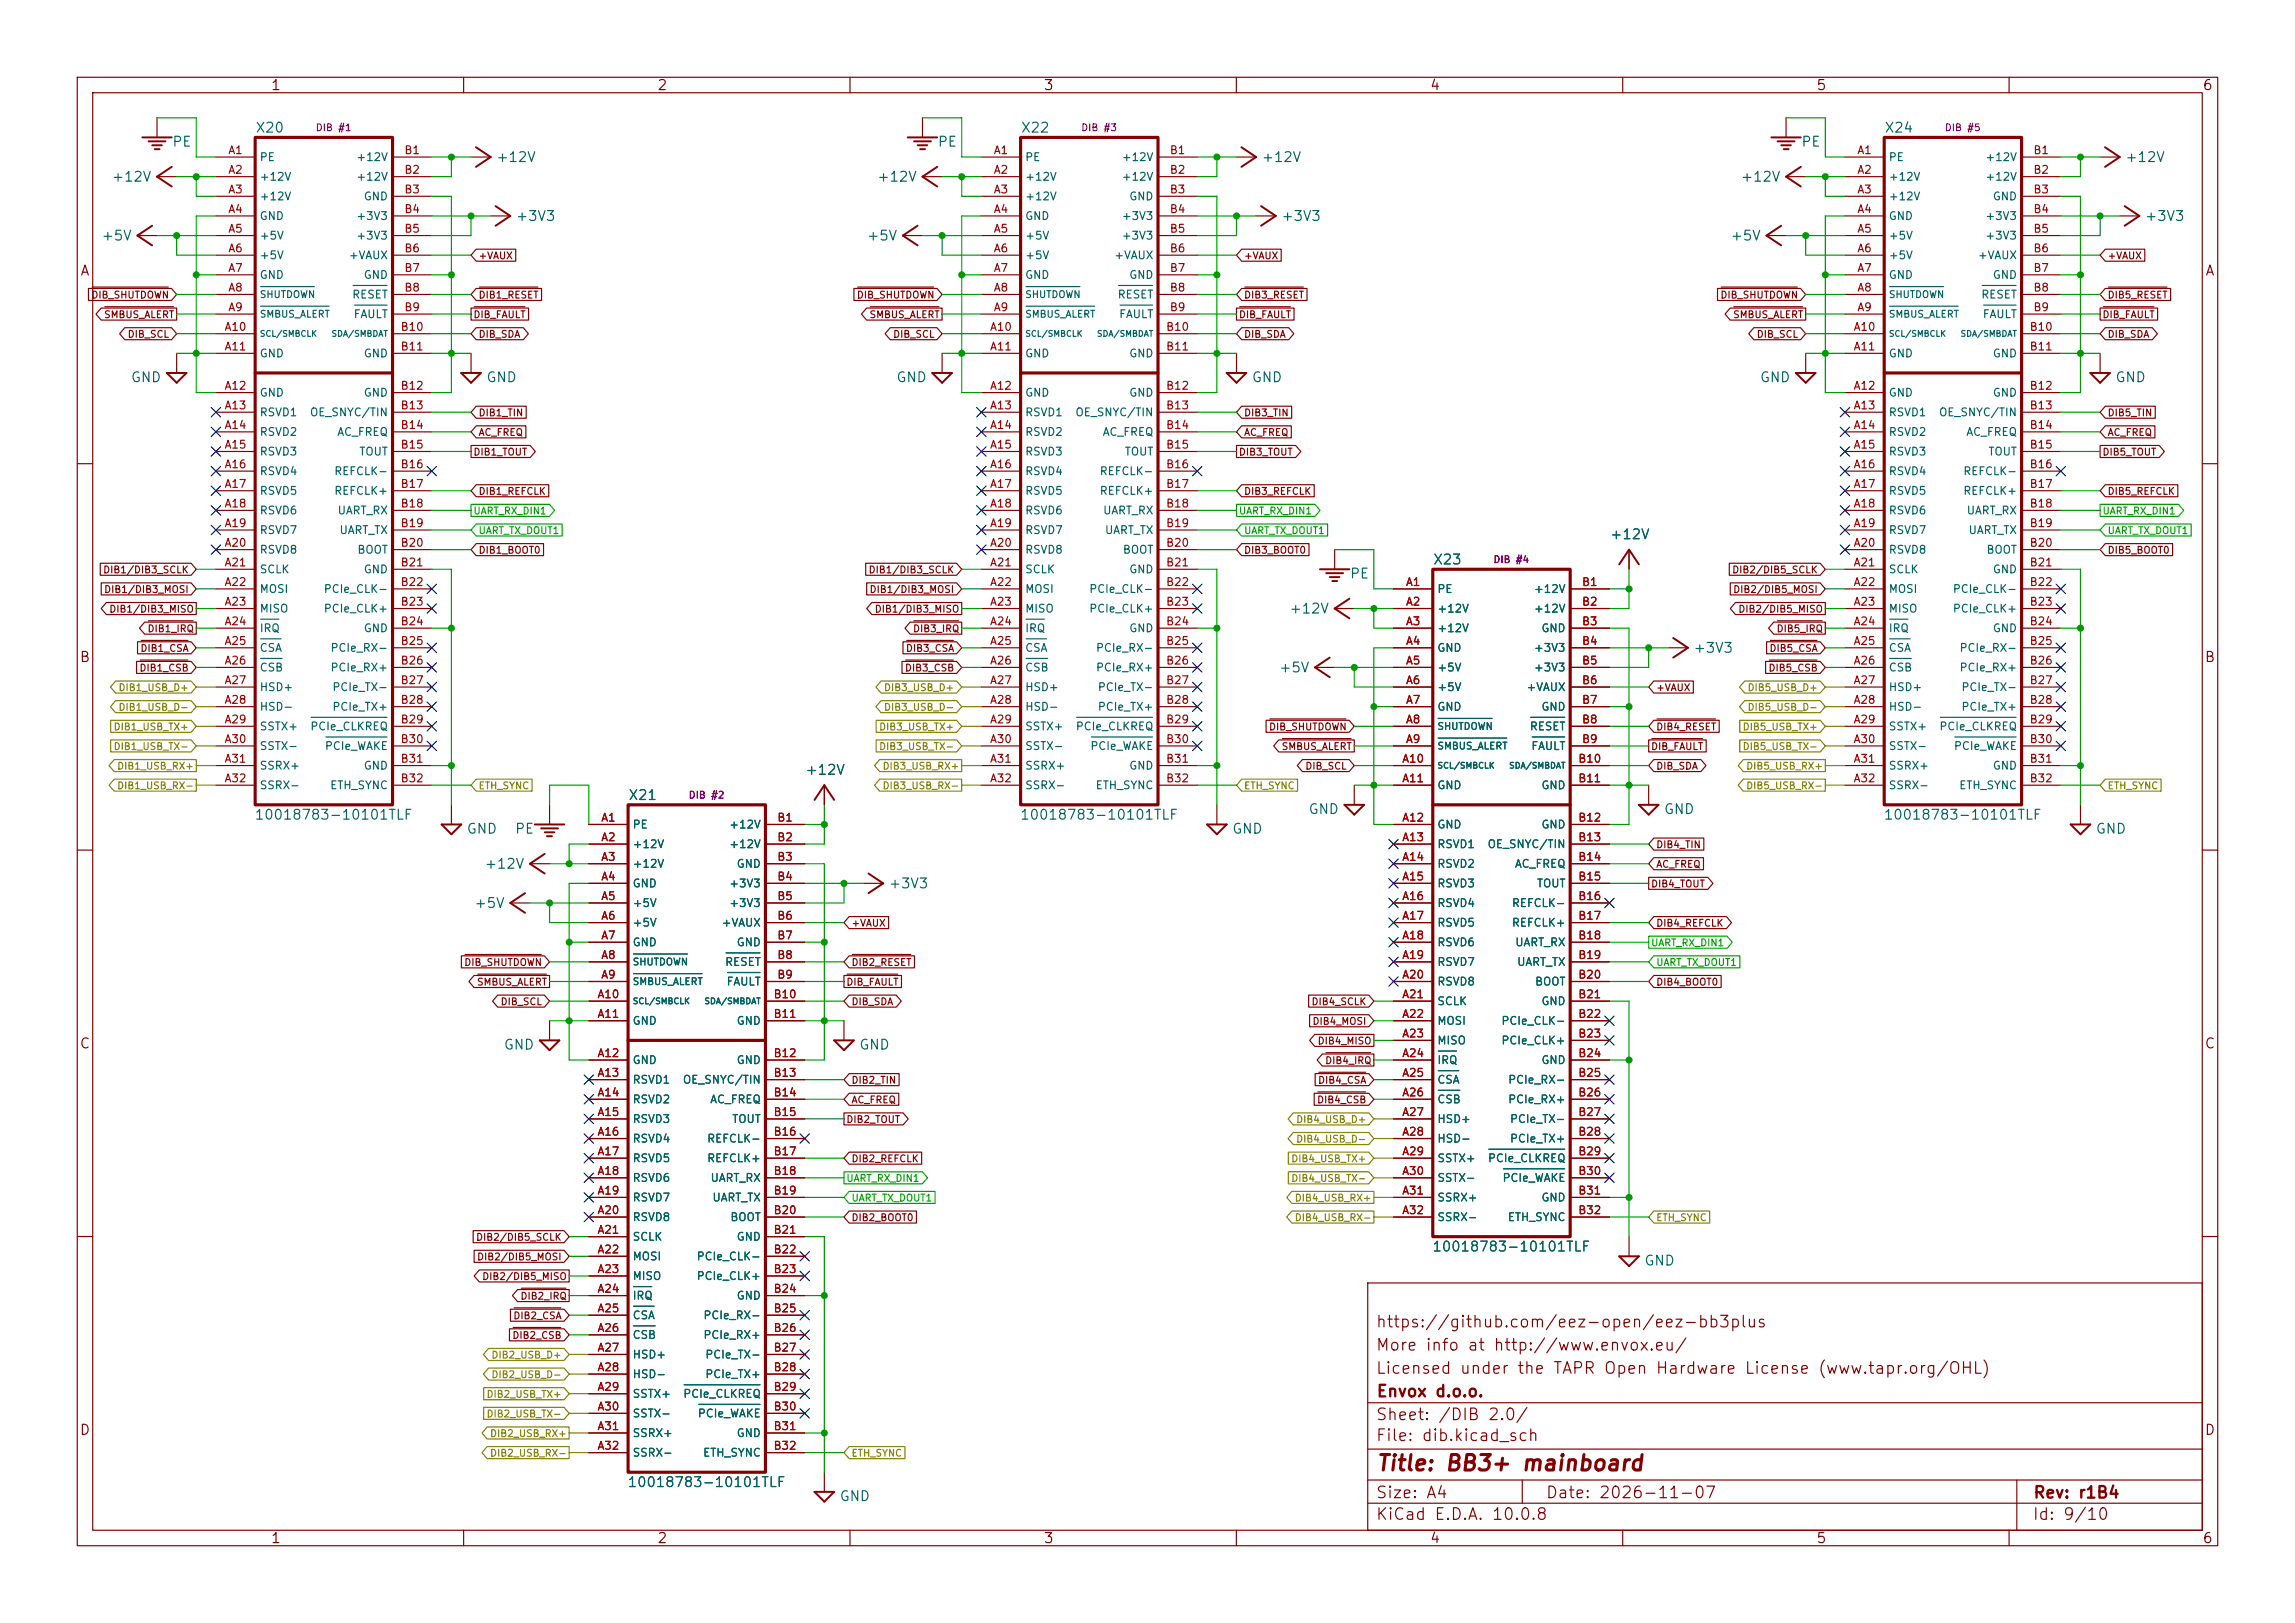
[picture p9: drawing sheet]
<svg xmlns="http://www.w3.org/2000/svg" width="297mm" height="210mm" viewBox="0 0 297 210" stroke-linecap="round" stroke-linejoin="round" font-family="sans-serif">
<defs><g id="words">
<text font-size="2" fill="#840000" x="178" y="190.8">Title: BB3+ mainboard</text>
<g font-size="1.5" fill="#840000">
<text x="178" y="172.1">https://github.com/eez-open/eez-bb3plus</text>
<text x="178" y="178.1">Licensed under the TAPR Open Hardware License (www.tapr.org/OHL)</text>
<text x="178" y="175.1">More info at http://www.envox.eu/</text>
<text x="178" y="184.1">Sheet: /DIB 2.0/</text>
<text x="178" y="181.1">Envox d.o.o.</text>
<text x="178" y="186.8">File: dib.kicad_sch</text>
<text x="178" y="197">KiCad E.D.A. 10.0.8</text>
<text x="178" y="194.2">Size: A4</text>
<text x="200" y="194.2">Date: 2026-11-07</text>
<text x="263" y="197">Id: 9/10</text>
<text x="263" y="194.2">Rev: r1B4</text>
</g>
<g font-size="1.3" fill="#840000">
<text x="35" y="12">1</text>
<text x="85" y="12">2</text>
<text x="135" y="12">3</text>
<text x="185" y="12">4</text>
<text x="235" y="12">5</text>
<text x="285" y="12">6</text>
<text x="10.3" y="36">A</text>
<text x="285.3" y="36">A</text>
<text x="10.2" y="86">B</text>
<text x="285.2" y="86">B</text>
<text x="10.2" y="136">C</text>
<text x="285.2" y="136">C</text>
<text x="10.2" y="186">D</text>
<text x="285.2" y="186">D</text>
<text x="35" y="200">1</text>
<text x="85" y="200">2</text>
<text x="135" y="200">3</text>
<text x="185" y="200">4</text>
<text x="235" y="200">5</text>
<text x="285" y="200">6</text>
</g>
<g font-size="1.3" fill="#006464">
<text x="33" y="17.5">X20</text>
<text x="132" y="17.5">X22</text>
<text x="243.8" y="17.5">X24</text>
<text x="14.4" y="23.8">+12V</text>
<text x="22.2" y="19.3">PE</text>
<text x="64.1" y="21.3">+12V</text>
<text x="113.4" y="23.8">+12V</text>
<text x="121.3" y="19.3">PE</text>
<text x="163.2" y="21.3">+12V</text>
<text x="225.2" y="23.8">+12V</text>
<text x="233" y="19.3">PE</text>
<text x="274.9" y="21.3">+12V</text>
<text x="66.7" y="28.9">+3V3</text>
<text x="165.7" y="28.9">+3V3</text>
<text x="277.5" y="28.9">+3V3</text>
<text x="13" y="31.4">+5V</text>
<text x="112.1" y="31.4">+5V</text>
<text x="223.9" y="31.4">+5V</text>
<text x="16.8" y="49.8">GND</text>
<text x="62.8" y="49.8">GND</text>
<text x="115.9" y="49.8">GND</text>
<text x="161.9" y="49.8">GND</text>
<text x="227.7" y="49.8">GND</text>
<text x="273.7" y="49.8">GND</text>
<text x="208.3" y="70.1">+12V</text>
<text x="174.6" y="75.2">PE</text>
<text x="185.4" y="73.4">X23</text>
<text x="166.8" y="79.7">+12V</text>
<text x="165.4" y="87.3">+5V</text>
<text x="219.1" y="84.8">+3V3</text>
<text x="104.1" y="100.6">+12V</text>
<text x="32.9" y="106.4">10018783-10101TLF</text>
<text x="81.2" y="103.8">X21</text>
<text x="131.9" y="106.4">10018783-10101TLF</text>
<text x="169.2" y="105.6">GND</text>
<text x="215.2" y="105.6">GND</text>
<text x="243.7" y="106.4">10018783-10101TLF</text>
<text x="60.3" y="108.2">GND</text>
<text x="62.6" y="112.7">+12V</text>
<text x="66.6" y="108.2">PE</text>
<text x="159.4" y="108.2">GND</text>
<text x="271.1" y="108.2">GND</text>
<text x="61.3" y="117.8">+5V</text>
<text x="114.9" y="115.3">+3V3</text>
<text x="65.1" y="136.1">GND</text>
<text x="111.1" y="136.1">GND</text>
<text x="185.3" y="162.3">10018783-10101TLF</text>
<text x="212.7" y="164.1">GND</text>
<text x="81.1" y="192.7">10018783-10101TLF</text>
<text x="108.6" y="194.5">GND</text>
</g>
<g font-size="1" fill="#a90000">
<text x="29.5" y="20.2">A1</text>
<text x="29.5" y="22.7">A2</text>
<text x="52.2" y="20.2">B1</text>
<text x="52.2" y="22.7">B2</text>
<text x="128.5" y="20.2">A1</text>
<text x="128.5" y="22.7">A2</text>
<text x="151.3" y="20.2">B1</text>
<text x="151.3" y="22.7">B2</text>
<text x="240.3" y="20.2">A1</text>
<text x="240.3" y="22.7">A2</text>
<text x="263.1" y="20.2">B1</text>
<text x="263.1" y="22.7">B2</text>
<text x="29.5" y="25.3">A3</text>
<text x="29.5" y="27.8">A4</text>
<text x="52.2" y="25.3">B3</text>
<text x="52.2" y="27.8">B4</text>
<text x="128.5" y="25.3">A3</text>
<text x="128.5" y="27.8">A4</text>
<text x="151.3" y="25.3">B3</text>
<text x="151.3" y="27.8">B4</text>
<text x="240.3" y="25.3">A3</text>
<text x="240.3" y="27.8">A4</text>
<text x="263.1" y="25.3">B3</text>
<text x="263.1" y="27.8">B4</text>
<text x="29.5" y="30.4">A5</text>
<text x="29.5" y="32.9">A6</text>
<text x="29.5" y="35.4">A7</text>
<text x="52.2" y="30.4">B5</text>
<text x="52.2" y="32.9">B6</text>
<text x="52.2" y="35.4">B7</text>
<text x="128.5" y="30.4">A5</text>
<text x="128.5" y="32.9">A6</text>
<text x="128.5" y="35.4">A7</text>
<text x="151.3" y="30.4">B5</text>
<text x="151.3" y="32.9">B6</text>
<text x="151.3" y="35.4">B7</text>
<text x="240.3" y="30.4">A5</text>
<text x="240.3" y="32.9">A6</text>
<text x="240.3" y="35.4">A7</text>
<text x="263.1" y="30.4">B5</text>
<text x="263.1" y="32.9">B6</text>
<text x="263.1" y="35.4">B7</text>
<text x="29.5" y="38">A8</text>
<text x="29.5" y="40.5">A9</text>
<text x="52.2" y="38">B8</text>
<text x="52.2" y="40.5">B9</text>
<text x="128.5" y="38">A8</text>
<text x="128.5" y="40.5">A9</text>
<text x="151.3" y="38">B8</text>
<text x="151.3" y="40.5">B9</text>
<text x="240.3" y="38">A8</text>
<text x="240.3" y="40.5">A9</text>
<text x="263.1" y="38">B8</text>
<text x="263.1" y="40.5">B9</text>
<text x="29" y="43.1">A10</text>
<text x="29" y="45.6">A11</text>
<text x="51.8" y="43.1">B10</text>
<text x="51.8" y="45.6">B11</text>
<text x="128" y="43.1">A10</text>
<text x="128" y="45.6">A11</text>
<text x="150.8" y="43.1">B10</text>
<text x="150.8" y="45.6">B11</text>
<text x="239.8" y="43.1">A10</text>
<text x="239.8" y="45.6">A11</text>
<text x="262.6" y="43.1">B10</text>
<text x="262.6" y="45.6">B11</text>
<text x="29" y="50.7">A12</text>
<text x="29" y="53.2">A13</text>
<text x="51.8" y="50.7">B12</text>
<text x="51.8" y="53.2">B13</text>
<text x="128" y="50.7">A12</text>
<text x="128" y="53.2">A13</text>
<text x="150.8" y="50.7">B12</text>
<text x="150.8" y="53.2">B13</text>
<text x="239.8" y="50.7">A12</text>
<text x="239.8" y="53.2">A13</text>
<text x="262.6" y="50.7">B12</text>
<text x="262.6" y="53.2">B13</text>
<text x="29" y="55.8">A14</text>
<text x="29" y="58.3">A15</text>
<text x="51.8" y="55.8">B14</text>
<text x="51.8" y="58.3">B15</text>
<text x="128" y="55.8">A14</text>
<text x="128" y="58.3">A15</text>
<text x="150.8" y="55.8">B14</text>
<text x="150.8" y="58.3">B15</text>
<text x="239.8" y="55.8">A14</text>
<text x="239.8" y="58.3">A15</text>
<text x="262.6" y="55.8">B14</text>
<text x="262.6" y="58.3">B15</text>
<text x="29" y="60.8">A16</text>
<text x="29" y="63.4">A17</text>
<text x="29" y="65.9">A18</text>
<text x="51.8" y="60.8">B16</text>
<text x="51.8" y="63.4">B17</text>
<text x="51.8" y="65.9">B18</text>
<text x="128" y="60.8">A16</text>
<text x="128" y="63.4">A17</text>
<text x="128" y="65.9">A18</text>
<text x="150.8" y="60.8">B16</text>
<text x="150.8" y="63.4">B17</text>
<text x="150.8" y="65.9">B18</text>
<text x="239.8" y="60.8">A16</text>
<text x="239.8" y="63.4">A17</text>
<text x="239.8" y="65.9">A18</text>
<text x="262.6" y="60.8">B16</text>
<text x="262.6" y="63.4">B17</text>
<text x="262.6" y="65.9">B18</text>
<text x="29" y="68.5">A19</text>
<text x="29" y="71">A20</text>
<text x="51.8" y="68.5">B19</text>
<text x="51.8" y="71">B20</text>
<text x="128" y="68.5">A19</text>
<text x="128" y="71">A20</text>
<text x="150.8" y="68.5">B19</text>
<text x="150.8" y="71">B20</text>
<text x="239.8" y="68.5">A19</text>
<text x="239.8" y="71">A20</text>
<text x="262.6" y="68.5">B19</text>
<text x="262.6" y="71">B20</text>
<text x="29" y="73.5">A21</text>
<text x="29" y="76.1">A22</text>
<text x="51.8" y="73.5">B21</text>
<text x="51.8" y="76.1">B22</text>
<text x="128" y="73.5">A21</text>
<text x="128" y="76.1">A22</text>
<text x="150.8" y="73.5">B21</text>
<text x="150.8" y="76.1">B22</text>
<text x="181.9" y="76.1">A1</text>
<text x="204.6" y="76.1">B1</text>
<text x="239.8" y="73.5">A21</text>
<text x="239.8" y="76.1">A22</text>
<text x="262.6" y="73.5">B21</text>
<text x="262.6" y="76.1">B22</text>
<text x="29" y="78.6">A23</text>
<text x="29" y="81.2">A24</text>
<text x="29" y="83.7">A25</text>
<text x="51.8" y="78.6">B23</text>
<text x="51.8" y="81.2">B24</text>
<text x="51.8" y="83.7">B25</text>
<text x="128" y="78.6">A23</text>
<text x="128" y="81.2">A24</text>
<text x="128" y="83.7">A25</text>
<text x="150.8" y="78.6">B23</text>
<text x="150.8" y="81.2">B24</text>
<text x="150.8" y="83.7">B25</text>
<text x="181.9" y="78.6">A2</text>
<text x="181.9" y="81.2">A3</text>
<text x="181.9" y="83.7">A4</text>
<text x="204.6" y="78.6">B2</text>
<text x="204.6" y="81.2">B3</text>
<text x="204.6" y="83.7">B4</text>
<text x="239.8" y="78.6">A23</text>
<text x="239.8" y="81.2">A24</text>
<text x="239.8" y="83.7">A25</text>
<text x="262.6" y="78.6">B23</text>
<text x="262.6" y="81.2">B24</text>
<text x="262.6" y="83.7">B25</text>
<text x="29" y="86.2">A26</text>
<text x="29" y="88.8">A27</text>
<text x="51.8" y="86.2">B26</text>
<text x="51.8" y="88.8">B27</text>
<text x="128" y="86.2">A26</text>
<text x="128" y="88.8">A27</text>
<text x="150.8" y="86.2">B26</text>
<text x="150.8" y="88.8">B27</text>
<text x="181.9" y="86.2">A5</text>
<text x="181.9" y="88.8">A6</text>
<text x="204.6" y="86.2">B5</text>
<text x="204.6" y="88.8">B6</text>
<text x="239.8" y="86.2">A26</text>
<text x="239.8" y="88.8">A27</text>
<text x="262.6" y="86.2">B26</text>
<text x="262.6" y="88.8">B27</text>
<text x="29" y="91.3">A28</text>
<text x="29" y="93.9">A29</text>
<text x="51.8" y="91.3">B28</text>
<text x="51.8" y="93.9">B29</text>
<text x="128" y="91.3">A28</text>
<text x="128" y="93.9">A29</text>
<text x="150.8" y="91.3">B28</text>
<text x="150.8" y="93.9">B29</text>
<text x="181.9" y="91.3">A7</text>
<text x="181.9" y="93.9">A8</text>
<text x="204.6" y="91.3">B7</text>
<text x="204.6" y="93.9">B8</text>
<text x="239.8" y="91.3">A28</text>
<text x="239.8" y="93.9">A29</text>
<text x="262.6" y="91.3">B28</text>
<text x="262.6" y="93.9">B29</text>
<text x="29" y="96.4">A30</text>
<text x="29" y="98.9">A31</text>
<text x="29" y="101.5">A32</text>
<text x="51.8" y="96.4">B30</text>
<text x="51.8" y="98.9">B31</text>
<text x="51.8" y="101.5">B32</text>
<text x="128" y="96.4">A30</text>
<text x="128" y="98.9">A31</text>
<text x="128" y="101.5">A32</text>
<text x="150.8" y="96.4">B30</text>
<text x="150.8" y="98.9">B31</text>
<text x="150.8" y="101.5">B32</text>
<text x="181.4" y="98.9">A10</text>
<text x="181.4" y="101.5">A11</text>
<text x="181.9" y="96.4">A9</text>
<text x="204.2" y="98.9">B10</text>
<text x="204.2" y="101.5">B11</text>
<text x="204.6" y="96.4">B9</text>
<text x="239.8" y="96.4">A30</text>
<text x="239.8" y="98.9">A31</text>
<text x="239.8" y="101.5">A32</text>
<text x="262.6" y="96.4">B30</text>
<text x="262.6" y="98.9">B31</text>
<text x="262.6" y="101.5">B32</text>
<text x="77.7" y="106.6">A1</text>
<text x="100.5" y="106.6">B1</text>
<text x="181.4" y="106.6">A12</text>
<text x="204.2" y="106.6">B12</text>
<text x="77.7" y="109.1">A2</text>
<text x="77.7" y="111.6">A3</text>
<text x="100.5" y="109.1">B2</text>
<text x="100.5" y="111.6">B3</text>
<text x="181.4" y="109.1">A13</text>
<text x="181.4" y="111.6">A14</text>
<text x="204.2" y="109.1">B13</text>
<text x="204.2" y="111.6">B14</text>
<text x="77.7" y="114.2">A4</text>
<text x="77.7" y="116.7">A5</text>
<text x="77.7" y="119.3">A6</text>
<text x="100.5" y="114.2">B4</text>
<text x="100.5" y="116.7">B5</text>
<text x="100.5" y="119.3">B6</text>
<text x="181.4" y="114.2">A15</text>
<text x="181.4" y="116.7">A16</text>
<text x="181.4" y="119.3">A17</text>
<text x="204.2" y="114.2">B15</text>
<text x="204.2" y="116.7">B16</text>
<text x="204.2" y="119.3">B17</text>
<text x="77.7" y="121.8">A7</text>
<text x="77.7" y="124.3">A8</text>
<text x="100.5" y="121.8">B7</text>
<text x="100.5" y="124.3">B8</text>
<text x="181.4" y="121.8">A18</text>
<text x="181.4" y="124.3">A19</text>
<text x="204.2" y="121.8">B18</text>
<text x="204.2" y="124.3">B19</text>
<text x="77.2" y="129.4">A10</text>
<text x="77.2" y="132">A11</text>
<text x="77.7" y="126.9">A9</text>
<text x="100" y="129.4">B10</text>
<text x="100" y="132">B11</text>
<text x="100.5" y="126.9">B9</text>
<text x="181.4" y="126.9">A20</text>
<text x="181.4" y="129.4">A21</text>
<text x="181.4" y="132">A22</text>
<text x="204.2" y="126.9">B20</text>
<text x="204.2" y="129.4">B21</text>
<text x="204.2" y="132">B22</text>
<text x="77.2" y="137">A12</text>
<text x="100" y="137">B12</text>
<text x="181.4" y="134.5">A23</text>
<text x="181.4" y="137">A24</text>
<text x="204.2" y="134.5">B23</text>
<text x="204.2" y="137">B24</text>
<text x="77.2" y="139.6">A13</text>
<text x="77.2" y="142.1">A14</text>
<text x="100" y="139.6">B13</text>
<text x="100" y="142.1">B14</text>
<text x="181.4" y="139.6">A25</text>
<text x="181.4" y="142.1">A26</text>
<text x="204.2" y="139.6">B25</text>
<text x="204.2" y="142.1">B26</text>
<text x="77.2" y="144.7">A15</text>
<text x="77.2" y="147.2">A16</text>
<text x="77.2" y="149.7">A17</text>
<text x="100" y="144.7">B15</text>
<text x="100" y="147.2">B16</text>
<text x="100" y="149.7">B17</text>
<text x="181.4" y="144.7">A27</text>
<text x="181.4" y="147.2">A28</text>
<text x="181.4" y="149.7">A29</text>
<text x="204.2" y="144.7">B27</text>
<text x="204.2" y="147.2">B28</text>
<text x="204.2" y="149.7">B29</text>
<text x="77.2" y="152.3">A18</text>
<text x="77.2" y="154.8">A19</text>
<text x="100" y="152.3">B18</text>
<text x="100" y="154.8">B19</text>
<text x="181.4" y="152.3">A30</text>
<text x="181.4" y="154.8">A31</text>
<text x="204.2" y="152.3">B30</text>
<text x="204.2" y="154.8">B31</text>
<text x="77.2" y="157.4">A20</text>
<text x="77.2" y="159.9">A21</text>
<text x="100" y="157.4">B20</text>
<text x="100" y="159.9">B21</text>
<text x="181.4" y="157.4">A32</text>
<text x="204.2" y="157.4">B32</text>
<text x="77.2" y="162.4">A22</text>
<text x="77.2" y="165">A23</text>
<text x="77.2" y="167.5">A24</text>
<text x="100" y="162.4">B22</text>
<text x="100" y="165">B23</text>
<text x="100" y="167.5">B24</text>
<text x="77.2" y="170.1">A25</text>
<text x="77.2" y="172.6">A26</text>
<text x="100" y="170.1">B25</text>
<text x="100" y="172.6">B26</text>
<text x="77.2" y="175.1">A27</text>
<text x="77.2" y="177.7">A28</text>
<text x="100" y="175.1">B27</text>
<text x="100" y="177.7">B28</text>
<text x="77.2" y="180.2">A29</text>
<text x="77.2" y="182.8">A30</text>
<text x="77.2" y="185.3">A31</text>
<text x="100" y="180.2">B29</text>
<text x="100" y="182.8">B30</text>
<text x="100" y="185.3">B31</text>
<text x="77.2" y="187.8">A32</text>
<text x="100" y="187.8">B32</text>
</g>
<g font-size="1" fill="#006464">
<text x="33.5" y="21.1">PE</text>
<text x="33.5" y="23.6">+12V</text>
<text x="46" y="21.1">+12V</text>
<text x="46" y="23.6">+12V</text>
<text x="132.6" y="21.1">PE</text>
<text x="132.6" y="23.6">+12V</text>
<text x="145.1" y="21.1">+12V</text>
<text x="145.1" y="23.6">+12V</text>
<text x="244.3" y="21.1">PE</text>
<text x="244.3" y="23.6">+12V</text>
<text x="256.8" y="21.1">+12V</text>
<text x="256.8" y="23.6">+12V</text>
<text x="33.5" y="26.2">+12V</text>
<text x="33.5" y="28.7">GND</text>
<text x="46" y="28.7">+3V3</text>
<text x="47" y="26.2">GND</text>
<text x="132.6" y="26.2">+12V</text>
<text x="132.6" y="28.7">GND</text>
<text x="145.1" y="28.7">+3V3</text>
<text x="146.1" y="26.2">GND</text>
<text x="244.3" y="26.2">+12V</text>
<text x="244.3" y="28.7">GND</text>
<text x="256.8" y="28.7">+3V3</text>
<text x="257.8" y="26.2">GND</text>
<text x="33.5" y="31.2">+5V</text>
<text x="33.5" y="33.8">+5V</text>
<text x="45.1" y="33.8">+VAUX</text>
<text x="46" y="31.2">+3V3</text>
<text x="132.6" y="31.2">+5V</text>
<text x="132.6" y="33.8">+5V</text>
<text x="144.1" y="33.8">+VAUX</text>
<text x="145.1" y="31.2">+3V3</text>
<text x="244.3" y="31.2">+5V</text>
<text x="244.3" y="33.8">+5V</text>
<text x="255.9" y="33.8">+VAUX</text>
<text x="256.8" y="31.2">+3V3</text>
<text x="33.5" y="36.3">GND</text>
<text x="45.5" y="38.9">RESET</text>
<text x="45.7" y="41.4">FAULT</text>
<text x="47" y="36.3">GND</text>
<text x="132.6" y="36.3">GND</text>
<text x="144.6" y="38.9">RESET</text>
<text x="144.7" y="41.4">FAULT</text>
<text x="146.1" y="36.3">GND</text>
<text x="244.3" y="36.3">GND</text>
<text x="256.3" y="38.9">RESET</text>
<text x="256.5" y="41.4">FAULT</text>
<text x="257.8" y="36.3">GND</text>
<text x="33.5" y="46.5">GND</text>
<text x="47" y="46.5">GND</text>
<text x="132.6" y="46.5">GND</text>
<text x="146.1" y="46.5">GND</text>
<text x="244.3" y="46.5">GND</text>
<text x="257.8" y="46.5">GND</text>
<text x="33.5" y="51.6">GND</text>
<text x="47" y="51.6">GND</text>
<text x="132.6" y="51.6">GND</text>
<text x="146.1" y="51.6">GND</text>
<text x="244.3" y="51.6">GND</text>
<text x="257.8" y="51.6">GND</text>
<text x="33.5" y="54.1">RSVD1</text>
<text x="33.5" y="56.6">RSVD2</text>
<text x="33.5" y="59.2">RSVD3</text>
<text x="40" y="54.1">OE_SNYC/TIN</text>
<text x="43.6" y="56.6">AC_FREQ</text>
<text x="46.4" y="59.2">TOUT</text>
<text x="132.6" y="54.1">RSVD1</text>
<text x="132.6" y="56.6">RSVD2</text>
<text x="132.6" y="59.2">RSVD3</text>
<text x="139.1" y="54.1">OE_SNYC/TIN</text>
<text x="142.6" y="56.6">AC_FREQ</text>
<text x="145.5" y="59.2">TOUT</text>
<text x="244.3" y="54.1">RSVD1</text>
<text x="244.3" y="56.6">RSVD2</text>
<text x="244.3" y="59.2">RSVD3</text>
<text x="250.8" y="54.1">OE_SNYC/TIN</text>
<text x="254.4" y="56.6">AC_FREQ</text>
<text x="257.2" y="59.2">TOUT</text>
<text x="33.5" y="61.7">RSVD4</text>
<text x="33.5" y="64.3">RSVD5</text>
<text x="43.2" y="61.7">REFCLK-</text>
<text x="43.2" y="64.3">REFCLK+</text>
<text x="132.6" y="61.7">RSVD4</text>
<text x="132.6" y="64.3">RSVD5</text>
<text x="142.2" y="61.7">REFCLK-</text>
<text x="142.2" y="64.3">REFCLK+</text>
<text x="244.3" y="61.7">RSVD4</text>
<text x="244.3" y="64.3">RSVD5</text>
<text x="254" y="61.7">REFCLK-</text>
<text x="254" y="64.3">REFCLK+</text>
<text x="33.5" y="66.8">RSVD6</text>
<text x="33.5" y="69.3">RSVD7</text>
<text x="33.5" y="71.9">RSVD8</text>
<text x="43.6" y="66.8">UART_RX</text>
<text x="43.8" y="69.3">UART_TX</text>
<text x="46.2" y="71.9">BOOT</text>
<text x="132.6" y="66.8">RSVD6</text>
<text x="132.6" y="69.3">RSVD7</text>
<text x="132.6" y="71.9">RSVD8</text>
<text x="142.7" y="66.8">UART_RX</text>
<text x="142.9" y="69.3">UART_TX</text>
<text x="145.2" y="71.9">BOOT</text>
<text x="244.3" y="66.8">RSVD6</text>
<text x="244.3" y="69.3">RSVD7</text>
<text x="244.3" y="71.9">RSVD8</text>
<text x="254.4" y="66.8">UART_RX</text>
<text x="254.7" y="69.3">UART_TX</text>
<text x="257" y="71.9">BOOT</text>
<text x="33.5" y="74.4">SCLK</text>
<text x="33.5" y="77">MOSI</text>
<text x="41.8" y="77">PCIe_CLK-</text>
<text x="47" y="74.4">GND</text>
<text x="132.6" y="74.4">SCLK</text>
<text x="132.6" y="77">MOSI</text>
<text x="140.9" y="77">PCIe_CLK-</text>
<text x="146.1" y="74.4">GND</text>
<text x="185.9" y="77">PE</text>
<text x="198.4" y="77">+12V</text>
<text x="244.3" y="74.4">SCLK</text>
<text x="244.3" y="77">MOSI</text>
<text x="252.6" y="77">PCIe_CLK-</text>
<text x="257.8" y="74.4">GND</text>
<text x="33.5" y="79.5">MISO</text>
<text x="33.5" y="82">IRQ</text>
<text x="41.8" y="79.5">PCIe_CLK+</text>
<text x="47" y="82">GND</text>
<text x="132.6" y="79.5">MISO</text>
<text x="132.6" y="82">IRQ</text>
<text x="140.9" y="79.5">PCIe_CLK+</text>
<text x="146.1" y="82">GND</text>
<text x="185.9" y="79.5">+12V</text>
<text x="185.9" y="82">+12V</text>
<text x="198.4" y="79.5">+12V</text>
<text x="199.4" y="82">GND</text>
<text x="244.3" y="79.5">MISO</text>
<text x="244.3" y="82">IRQ</text>
<text x="252.6" y="79.5">PCIe_CLK+</text>
<text x="257.8" y="82">GND</text>
<text x="33.5" y="84.6">CSA</text>
<text x="33.5" y="87.1">CSB</text>
<text x="33.5" y="89.7">HSD+</text>
<text x="42.7" y="84.6">PCIe_RX-</text>
<text x="42.7" y="87.1">PCIe_RX+</text>
<text x="42.9" y="89.7">PCIe_TX-</text>
<text x="132.6" y="84.6">CSA</text>
<text x="132.6" y="87.1">CSB</text>
<text x="132.6" y="89.7">HSD+</text>
<text x="141.7" y="84.6">PCIe_RX-</text>
<text x="141.7" y="87.1">PCIe_RX+</text>
<text x="142" y="89.7">PCIe_TX-</text>
<text x="185.9" y="84.6">GND</text>
<text x="185.9" y="87.1">+5V</text>
<text x="185.9" y="89.7">+5V</text>
<text x="197.5" y="89.7">+VAUX</text>
<text x="198.4" y="84.6">+3V3</text>
<text x="198.4" y="87.1">+3V3</text>
<text x="244.3" y="84.6">CSA</text>
<text x="244.3" y="87.1">CSB</text>
<text x="244.3" y="89.7">HSD+</text>
<text x="253.5" y="84.6">PCIe_RX-</text>
<text x="253.5" y="87.1">PCIe_RX+</text>
<text x="253.7" y="89.7">PCIe_TX-</text>
<text x="33.5" y="92.2">HSD-</text>
<text x="33.5" y="94.7">SSTX+</text>
<text x="40.1" y="94.7">PCIe_CLKREQ</text>
<text x="42.9" y="92.2">PCIe_TX+</text>
<text x="132.6" y="92.2">HSD-</text>
<text x="132.6" y="94.7">SSTX+</text>
<text x="139.1" y="94.7">PCIe_CLKREQ</text>
<text x="142" y="92.2">PCIe_TX+</text>
<text x="185.9" y="92.2">GND</text>
<text x="197.9" y="94.7">RESET</text>
<text x="199.4" y="92.2">GND</text>
<text x="244.3" y="92.2">HSD-</text>
<text x="244.3" y="94.7">SSTX+</text>
<text x="250.9" y="94.7">PCIe_CLKREQ</text>
<text x="253.7" y="92.2">PCIe_TX+</text>
<text x="33.5" y="97.3">SSTX-</text>
<text x="33.5" y="99.8">SSRX+</text>
<text x="42" y="97.3">PCIe_WAKE</text>
<text x="47" y="99.8">GND</text>
<text x="132.6" y="97.3">SSTX-</text>
<text x="132.6" y="99.8">SSRX+</text>
<text x="141" y="97.3">PCIe_WAKE</text>
<text x="146.1" y="99.8">GND</text>
<text x="198.1" y="97.3">FAULT</text>
<text x="244.3" y="97.3">SSTX-</text>
<text x="244.3" y="99.8">SSRX+</text>
<text x="252.8" y="97.3">PCIe_WAKE</text>
<text x="257.8" y="99.8">GND</text>
<text x="33.5" y="102.4">SSRX-</text>
<text x="42.6" y="102.4">ETH_SYNC</text>
<text x="81.8" y="107.4">PE</text>
<text x="94.3" y="107.4">+12V</text>
<text x="132.6" y="102.4">SSRX-</text>
<text x="141.7" y="102.4">ETH_SYNC</text>
<text x="185.9" y="102.4">GND</text>
<text x="185.9" y="107.4">GND</text>
<text x="199.4" y="102.4">GND</text>
<text x="199.4" y="107.4">GND</text>
<text x="244.3" y="102.4">SSRX-</text>
<text x="253.5" y="102.4">ETH_SYNC</text>
<text x="81.8" y="110">+12V</text>
<text x="81.8" y="112.5">+12V</text>
<text x="94.3" y="110">+12V</text>
<text x="95.3" y="112.5">GND</text>
<text x="185.9" y="110">RSVD1</text>
<text x="185.9" y="112.5">RSVD2</text>
<text x="192.4" y="110">OE_SNYC/TIN</text>
<text x="196" y="112.5">AC_FREQ</text>
<text x="81.8" y="115.1">GND</text>
<text x="81.8" y="117.6">+5V</text>
<text x="94.3" y="115.1">+3V3</text>
<text x="94.3" y="117.6">+3V3</text>
<text x="185.9" y="115.1">RSVD3</text>
<text x="185.9" y="117.6">RSVD4</text>
<text x="195.6" y="117.6">REFCLK-</text>
<text x="198.8" y="115.1">TOUT</text>
<text x="81.8" y="120.1">+5V</text>
<text x="81.8" y="122.7">GND</text>
<text x="93.3" y="120.1">+VAUX</text>
<text x="93.8" y="125.2">RESET</text>
<text x="95.3" y="122.7">GND</text>
<text x="185.9" y="120.1">RSVD5</text>
<text x="185.9" y="122.7">RSVD6</text>
<text x="185.9" y="125.2">RSVD7</text>
<text x="195.6" y="120.1">REFCLK+</text>
<text x="196" y="122.7">UART_RX</text>
<text x="196.2" y="125.2">UART_TX</text>
<text x="93.9" y="127.8">FAULT</text>
<text x="185.9" y="127.8">RSVD8</text>
<text x="185.9" y="130.3">SCLK</text>
<text x="198.6" y="127.8">BOOT</text>
<text x="199.4" y="130.3">GND</text>
<text x="81.8" y="132.8">GND</text>
<text x="81.8" y="137.9">GND</text>
<text x="95.3" y="132.8">GND</text>
<text x="95.3" y="137.9">GND</text>
<text x="185.9" y="132.8">MOSI</text>
<text x="185.9" y="135.4">MISO</text>
<text x="185.9" y="137.9">IRQ</text>
<text x="194.2" y="132.8">PCIe_CLK-</text>
<text x="194.2" y="135.4">PCIe_CLK+</text>
<text x="199.4" y="137.9">GND</text>
<text x="81.8" y="140.5">RSVD1</text>
<text x="81.8" y="143">RSVD2</text>
<text x="88.3" y="140.5">OE_SNYC/TIN</text>
<text x="91.8" y="143">AC_FREQ</text>
<text x="185.9" y="140.5">CSA</text>
<text x="185.9" y="143">CSB</text>
<text x="195.1" y="140.5">PCIe_RX-</text>
<text x="195.1" y="143">PCIe_RX+</text>
<text x="81.8" y="145.5">RSVD3</text>
<text x="81.8" y="148.1">RSVD4</text>
<text x="91.4" y="148.1">REFCLK-</text>
<text x="94.7" y="145.5">TOUT</text>
<text x="185.9" y="145.5">HSD+</text>
<text x="185.9" y="148.1">HSD-</text>
<text x="195.3" y="145.5">PCIe_TX-</text>
<text x="195.3" y="148.1">PCIe_TX+</text>
<text x="81.8" y="150.6">RSVD5</text>
<text x="81.8" y="153.2">RSVD6</text>
<text x="81.8" y="155.7">RSVD7</text>
<text x="91.4" y="150.6">REFCLK+</text>
<text x="91.9" y="153.2">UART_RX</text>
<text x="92.1" y="155.7">UART_TX</text>
<text x="185.9" y="150.6">SSTX+</text>
<text x="185.9" y="153.2">SSTX-</text>
<text x="185.9" y="155.7">SSRX+</text>
<text x="192.5" y="150.6">PCIe_CLKREQ</text>
<text x="194.4" y="153.2">PCIe_WAKE</text>
<text x="199.4" y="155.7">GND</text>
<text x="81.8" y="158.2">RSVD8</text>
<text x="81.8" y="160.8">SCLK</text>
<text x="94.4" y="158.2">BOOT</text>
<text x="95.3" y="160.8">GND</text>
<text x="185.9" y="158.2">SSRX-</text>
<text x="195" y="158.2">ETH_SYNC</text>
<text x="81.8" y="163.3">MOSI</text>
<text x="81.8" y="165.9">MISO</text>
<text x="90.1" y="163.3">PCIe_CLK-</text>
<text x="90.1" y="165.9">PCIe_CLK+</text>
<text x="81.8" y="168.4">IRQ</text>
<text x="81.8" y="170.9">CSA</text>
<text x="81.8" y="173.5">CSB</text>
<text x="90.9" y="170.9">PCIe_RX-</text>
<text x="90.9" y="173.5">PCIe_RX+</text>
<text x="95.3" y="168.4">GND</text>
<text x="81.8" y="176">HSD+</text>
<text x="81.8" y="178.6">HSD-</text>
<text x="91.2" y="176">PCIe_TX-</text>
<text x="91.2" y="178.6">PCIe_TX+</text>
<text x="81.8" y="181.1">SSTX+</text>
<text x="81.8" y="183.6">SSTX-</text>
<text x="88.3" y="181.1">PCIe_CLKREQ</text>
<text x="90.2" y="183.6">PCIe_WAKE</text>
<text x="81.8" y="186.2">SSRX+</text>
<text x="81.8" y="188.7">SSRX-</text>
<text x="90.9" y="188.7">ETH_SYNC</text>
<text x="95.3" y="186.2">GND</text>
</g>
<g font-size=".9" fill="#840084">
<text x="40.8" y="17.2">DIB #1</text>
<text x="139.8" y="17.2">DIB #3</text>
<text x="251.6" y="17.2">DIB #5</text>
<text x="193.2" y="73.1">DIB #4</text>
<text x="89" y="103.5">DIB #2</text>
</g>
<g font-size=".9" fill="#840000">
<text x="61.9" y="33.8">+VAUX</text>
<text x="160.9" y="33.8">+VAUX</text>
<text x="272.7" y="33.8">+VAUX</text>
<text x="11.7" y="38.8">DIB_SHUTDOWN</text>
<text x="13.4" y="41.4">SMBUS_ALERT</text>
<text x="61.2" y="41.4">DIB_FAULT</text>
<text x="61.9" y="38.8">DIB1_RESET</text>
<text x="110.8" y="38.8">DIB_SHUTDOWN</text>
<text x="112.4" y="41.4">SMBUS_ALERT</text>
<text x="160.3" y="41.4">DIB_FAULT</text>
<text x="160.9" y="38.8">DIB3_RESET</text>
<text x="222.6" y="38.8">DIB_SHUTDOWN</text>
<text x="224.2" y="41.4">SMBUS_ALERT</text>
<text x="272" y="41.4">DIB_FAULT</text>
<text x="272.7" y="38.8">DIB5_RESET</text>
<text x="16.4" y="43.9">DIB_SCL</text>
<text x="61.9" y="43.9">DIB_SDA</text>
<text x="115.5" y="43.9">DIB_SCL</text>
<text x="160.9" y="43.9">DIB_SDA</text>
<text x="227.3" y="43.9">DIB_SCL</text>
<text x="272.7" y="43.9">DIB_SDA</text>
<text x="61.2" y="59.2">DIB1_TOUT</text>
<text x="61.9" y="56.6">AC_FREQ</text>
<text x="61.9" y="54.1">DIB1_TIN</text>
<text x="160.3" y="59.2">DIB3_TOUT</text>
<text x="160.9" y="54.1">DIB3_TIN</text>
<text x="160.9" y="56.6">AC_FREQ</text>
<text x="272" y="59.2">DIB5_TOUT</text>
<text x="272.7" y="56.6">AC_FREQ</text>
<text x="272.7" y="54.1">DIB5_TIN</text>
<text x="61.9" y="64.2">DIB1_REFCLK</text>
<text x="160.9" y="64.2">DIB3_REFCLK</text>
<text x="272.7" y="64.2">DIB5_REFCLK</text>
<text x="61.9" y="71.9">DIB1_BOOT0</text>
<text x="160.9" y="71.9">DIB3_BOOT0</text>
<text x="272.7" y="71.9">DIB5_BOOT0</text>
<text x="13.3" y="74.4">DIB1/DIB3_SCLK</text>
<text x="13.4" y="76.9">DIB1/DIB3_MOSI</text>
<text x="112.3" y="74.4">DIB1/DIB3_SCLK</text>
<text x="112.5" y="76.9">DIB1/DIB3_MOSI</text>
<text x="224.1" y="74.4">DIB2/DIB5_SCLK</text>
<text x="224.2" y="76.9">DIB2/DIB5_MOSI</text>
<text x="14.1" y="79.5">DIB1/DIB3_MISO</text>
<text x="19" y="82">DIB1_IRQ</text>
<text x="113.1" y="79.5">DIB1/DIB3_MISO</text>
<text x="118.1" y="82">DIB3_IRQ</text>
<text x="224.9" y="79.5">DIB2/DIB5_MISO</text>
<text x="229.8" y="82">DIB5_IRQ</text>
<text x="18" y="87.1">DIB1_CSB</text>
<text x="18.1" y="84.6">DIB1_CSA</text>
<text x="117" y="87.1">DIB3_CSB</text>
<text x="117.2" y="84.6">DIB3_CSA</text>
<text x="214.3" y="89.6">+VAUX</text>
<text x="228.8" y="87.1">DIB5_CSB</text>
<text x="228.9" y="84.6">DIB5_CSA</text>
<text x="164.1" y="94.7">DIB_SHUTDOWN</text>
<text x="214.3" y="94.7">DIB4_RESET</text>
<text x="165.8" y="97.3">SMBUS_ALERT</text>
<text x="168.8" y="99.8">DIB_SCL</text>
<text x="213.6" y="97.3">DIB_FAULT</text>
<text x="214.3" y="99.8">DIB_SDA</text>
<text x="214.3" y="110">DIB4_TIN</text>
<text x="214.3" y="112.5">AC_FREQ</text>
<text x="213.6" y="115">DIB4_TOUT</text>
<text x="60" y="125.2">DIB_SHUTDOWN</text>
<text x="110.1" y="120.1">+VAUX</text>
<text x="110.1" y="125.2">DIB2_RESET</text>
<text x="214.3" y="120.1">DIB4_REFCLK</text>
<text x="61.6" y="127.7">SMBUS_ALERT</text>
<text x="64.7" y="130.3">DIB_SCL</text>
<text x="109.5" y="127.7">DIB_FAULT</text>
<text x="110.1" y="130.3">DIB_SDA</text>
<text x="169.7" y="130.3">DIB4_SCLK</text>
<text x="214.3" y="127.7">DIB4_BOOT0</text>
<text x="169.8" y="132.8">DIB4_MOSI</text>
<text x="170.4" y="135.4">DIB4_MISO</text>
<text x="171.4" y="137.9">DIB4_IRQ</text>
<text x="110.1" y="143">AC_FREQ</text>
<text x="110.1" y="140.4">DIB2_TIN</text>
<text x="170.4" y="143">DIB4_CSB</text>
<text x="170.5" y="140.4">DIB4_CSA</text>
<text x="109.5" y="145.5">DIB2_TOUT</text>
<text x="110.1" y="150.6">DIB2_REFCLK</text>
<text x="61.5" y="160.8">DIB2/DIB5_SCLK</text>
<text x="110.1" y="158.2">DIB2_BOOT0</text>
<text x="61.7" y="163.3">DIB2/DIB5_MOSI</text>
<text x="62.3" y="165.8">DIB2/DIB5_MISO</text>
<text x="66.2" y="173.5">DIB2_CSB</text>
<text x="66.4" y="170.9">DIB2_CSA</text>
<text x="67.3" y="168.4">DIB2_IRQ</text>
</g>
<g font-size=".9" fill="#006464">
<text x="33.5" y="38.8">SHUTDOWN</text>
<text x="33.5" y="41.3">SMBUS_ALERT</text>
<text x="132.6" y="38.8">SHUTDOWN</text>
<text x="132.6" y="41.3">SMBUS_ALERT</text>
<text x="244.4" y="38.8">SHUTDOWN</text>
<text x="244.4" y="41.3">SMBUS_ALERT</text>
<text x="185.9" y="94.7">SHUTDOWN</text>
<text x="185.9" y="97.2">SMBUS_ALERT</text>
<text x="81.8" y="125.1">SHUTDOWN</text>
<text x="81.8" y="127.7">SMBUS_ALERT</text>
</g>
<g font-size=".9" fill="#00c200">
<text x="61.2" y="66.8">UART_RX_DIN1</text>
<text x="61.9" y="69.3">UART_TX_DOUT1</text>
<text x="160.3" y="66.8">UART_RX_DIN1</text>
<text x="160.9" y="69.3">UART_TX_DOUT1</text>
<text x="272" y="66.8">UART_RX_DIN1</text>
<text x="272.7" y="69.3">UART_TX_DOUT1</text>
<text x="213.6" y="122.7">UART_RX_DIN1</text>
<text x="214.3" y="125.2">UART_TX_DOUT1</text>
<text x="109.5" y="153.1">UART_RX_DIN1</text>
<text x="110.1" y="155.7">UART_TX_DOUT1</text>
</g>
<g font-size=".9" fill="#848400">
<text x="15.3" y="89.6">DIB1_USB_D+</text>
<text x="114.3" y="89.6">DIB3_USB_D+</text>
<text x="226.1" y="89.6">DIB5_USB_D+</text>
<text x="14.6" y="94.7">DIB1_USB_TX+</text>
<text x="15.3" y="92.2">DIB1_USB_D-</text>
<text x="113.7" y="94.7">DIB3_USB_TX+</text>
<text x="114.3" y="92.2">DIB3_USB_D-</text>
<text x="225.4" y="94.7">DIB5_USB_TX+</text>
<text x="226.1" y="92.2">DIB5_USB_D-</text>
<text x="14.6" y="97.3">DIB1_USB_TX-</text>
<text x="15.1" y="99.8">DIB1_USB_RX+</text>
<text x="113.7" y="97.3">DIB3_USB_TX-</text>
<text x="114.1" y="99.8">DIB3_USB_RX+</text>
<text x="225.4" y="97.3">DIB5_USB_TX-</text>
<text x="225.9" y="99.8">DIB5_USB_RX+</text>
<text x="15.1" y="102.3">DIB1_USB_RX-</text>
<text x="61.9" y="102.3">ETH_SYNC</text>
<text x="114.1" y="102.3">DIB3_USB_RX-</text>
<text x="160.9" y="102.3">ETH_SYNC</text>
<text x="225.9" y="102.3">DIB5_USB_RX-</text>
<text x="272.7" y="102.3">ETH_SYNC</text>
<text x="167.7" y="145.5">DIB4_USB_D+</text>
<text x="167.7" y="148.1">DIB4_USB_D-</text>
<text x="167" y="153.1">DIB4_USB_TX-</text>
<text x="167" y="150.6">DIB4_USB_TX+</text>
<text x="167.5" y="155.7">DIB4_USB_RX+</text>
<text x="167.5" y="158.2">DIB4_USB_RX-</text>
<text x="214.3" y="158.2">ETH_SYNC</text>
<text x="63.5" y="176">DIB2_USB_D+</text>
<text x="63.5" y="178.5">DIB2_USB_D-</text>
<text x="62.9" y="183.6">DIB2_USB_TX-</text>
<text x="62.9" y="181.1">DIB2_USB_TX+</text>
<text x="63.3" y="188.7">DIB2_USB_RX-</text>
<text x="63.3" y="186.2">DIB2_USB_RX+</text>
<text x="110.1" y="188.7">ETH_SYNC</text>
</g>
<g font-size=".8" fill="#006464">
<text x="33.6" y="43.8">SCL/SMBCLK</text>
<text x="42.8" y="43.8">SDA/SMBDAT</text>
<text x="132.6" y="43.8">SCL/SMBCLK</text>
<text x="141.9" y="43.8">SDA/SMBDAT</text>
<text x="244.4" y="43.8">SCL/SMBCLK</text>
<text x="253.6" y="43.8">SDA/SMBDAT</text>
<text x="186" y="99.6">SCL/SMBCLK</text>
<text x="195.2" y="99.6">SDA/SMBDAT</text>
<text x="81.8" y="130.1">SCL/SMBCLK</text>
<text x="91.1" y="130.1">SDA/SMBDAT</text>
</g>
</g></defs>
<g fill="none" stroke="#840000" stroke-width=".15">
<path d="M10 10h277v190h-277zM12 12h273v186h-273zM20.3 15.2v2.6M60 10v2M110 10v2M119.4 15.2v2.6M160 10v2M210 10v2M231.1 15.2v2.6M260 10v2M11.4 37.3h10.8l.7 .8-.7 .8h-10.8zM11.9 37.1h9.9"/>
<path d="M13.1 39.9h9.8v1.5h-9.8l-.7-.8zM13.6 39.7h8.8M17.8 30.5h2.5M20.3 22.9h2.6M27.9 20.3h5.1M27.9 22.9h5.1M27.9 25.4h5.1M27.9 27.9h5.1M27.9 30.5h5.1M27.9 33h5.1M27.9 35.6h5.1M27.9 38.1h5.1"/>
<path d="M50.8 20.3h5.1M50.8 22.9h5.1M50.8 25.4h5.1M50.8 27.9h5.1M50.8 30.5h5.1M50.8 33h5.1M50.8 35.6h5.1M50.8 38.1h5.1M61 39.9h7.4v1.5h-7.4zM61 20.3h2.5M61.4 39.7h6.5M61.6 32.2h5.1v1.6h-5.1l-.6-.8z"/>
<path d="M61.6 37.3h8.5v1.6h-8.5l-.6-.8zM62 37.1h7.6M63.5 27.9h2.5M110.5 37.3h10.8l.6 .8-.6 .8h-10.8zM111 37.1h9.8M112.1 39.9h9.8v1.5h-9.8l-.6-.8zM112.6 39.7h8.9M116.8 30.5h2.6M119.4 22.9h2.5M127 20.3h5.1M127 22.9h5.1M127 25.4h5.1"/>
<path d="M127 27.9h5.1M127 30.5h5.1M127 33h5.1M127 35.6h5.1M127 38.1h5.1M149.9 20.3h5M149.9 22.9h5M149.9 25.4h5M149.9 27.9h5M149.9 30.5h5M149.9 33h5M149.9 35.6h5"/>
<path d="M149.9 38.1h5M160 39.9h7.5v1.5h-7.5zM160 20.3h2.6M160.4 39.7h6.6M160.7 37.3h8.4v1.6h-8.4l-.7-.8zM160.7 32.2h5.1v1.6h-5.1l-.7-.8zM161.1 37.1h7.6M162.6 27.9h2.5M222.3 37.3h10.7l.7 .8-.7 .8h-10.7zM222.7 37.1h9.9M223.9 39.9h9.8v1.5h-9.8l-.7-.8zM224.4 39.7h8.9"/>
<path d="M228.6 30.5h2.5M231.1 22.9h2.6M238.8 20.3h5M238.8 22.9h5M238.8 25.4h5M238.8 27.9h5M238.8 30.5h5M238.8 33h5M238.8 35.6h5M238.8 38.1h5M261.6 20.3h5.1M261.6 22.9h5.1"/>
<path d="M261.6 25.4h5.1M261.6 27.9h5.1M261.6 30.5h5.1M261.6 33h5.1M261.6 35.6h5.1M261.6 38.1h5.1M271.8 39.9h7.4v1.5h-7.4zM271.8 20.3h2.5M272.2 39.7h6.5M272.4 37.3h8.5v1.6h-8.5l-.6-.8zM272.4 32.2h5.2v1.6h-5.2l-.6-.8zM272.9 37.1h7.5"/>
<path d="M274.3 27.9h2.6M16.1 42.4h6.1l.7 .8-.7 .8h-6.1l-.6-.8zM22.9 45.7v2.6M27.9 40.6h5.1M27.9 43.2h5.1M27.9 45.7h5.1M27.9 50.8h5.1M27.9 53.3h5.1M27.9 55.9h5.1M27.9 58.4h5.1M50.8 40.6h5.1M50.8 43.2h5.1"/>
<path d="M50.8 45.7h5.1M50.8 50.8h5.1M50.8 53.3h5.1M50.8 55.9h5.1M50.8 58.4h5.1M61 57.6h7.6l.7 .8-.7 .8h-7.6zM61 45.7v2.6M61.6 42.4h6.1l.7 .8-.7 .8h-6.1l-.6-.8zM61.6 55.1h6.5v1.6h-6.5l-.6-.8zM61.6 52.6h6.5v1.5h-6.5l-.6-.8zM115.2 42.4h6.1l.6 .8-.6 .8h-6.1l-.7-.8zM121.9 45.7v2.6"/>
<path d="M127 40.6h5.1M127 43.2h5.1M127 45.7h5.1M127 50.8h5.1M127 53.3h5.1M127 55.9h5.1M127 58.4h5.1M149.9 40.6h5M149.9 43.2h5M149.9 45.7h5M149.9 50.8h5M149.9 53.3h5"/>
<path d="M149.9 55.9h5M149.9 58.4h5M160 57.6h7.7l.6 .8-.6 .8h-7.7zM160 45.7v2.6M160.7 42.4h6.1l.6 .8-.6 .8h-6.1l-.7-.8zM160.7 52.6h6.5v1.5h-6.5l-.7-.8zM160.7 55.1h6.4v1.6h-6.4l-.7-.8zM227 42.4h6l.7 .8-.7 .8h-6l-.7-.8zM233.7 45.7v2.6M238.8 40.6h5M238.8 43.2h5M238.8 45.7h5"/>
<path d="M238.8 50.8h5M238.8 53.3h5M238.8 55.9h5M238.8 58.4h5M261.6 40.6h5.1M261.6 43.2h5.1M261.6 45.7h5.1M261.6 50.8h5.1M261.6 53.3h5.1M261.6 55.9h5.1M261.6 58.4h5.1M271.8 57.6h7.6l.7 .8-.7 .8h-7.6z"/>
<path d="M271.8 45.7v2.6M272.4 42.4h6.1l.7 .8-.7 .8h-6.1l-.6-.8zM272.4 55.1h6.5v1.6h-6.5l-.6-.8zM272.4 52.6h6.5v1.5h-6.5l-.6-.8zM10 60h2M13 72.9h11.7l.7 .8-.7 .7h-11.7zM13.1 75.4h11.6l.7 .8-.7 .8h-11.6zM13.8 78h11.6v1.5h-11.6l-.7-.8zM27.9 61h5.1M27.9 63.5h5.1M27.9 66h5.1M27.9 68.6h5.1"/>
<path d="M27.9 71.1h5.1M27.9 73.7h5.1M27.9 76.2h5.1M27.9 78.7h5.1M50.8 61h5.1M50.8 63.5h5.1M50.8 66h5.1M50.8 68.6h5.1M50.8 71.1h5.1M50.8 73.7h5.1M50.8 76.2h5.1M50.8 78.7h5.1"/>
<path d="M61.6 70.3h8.7v1.6h-8.7l-.6-.8zM61.6 62.7h9.4v1.6h-9.4l-.6-.8zM112 72.9h11.8l.7 .8-.7 .7h-11.8zM112.2 75.4h11.6l.7 .8-.7 .8h-11.6zM112.8 78h11.7v1.5h-11.7l-.6-.8zM127 61h5.1M127 63.5h5.1M127 66h5.1M127 68.6h5.1M127 71.1h5.1M127 73.7h5.1M127 76.2h5.1"/>
<path d="M127 78.7h5.1M149.9 61h5M149.9 63.5h5M149.9 66h5M149.9 68.6h5M149.9 71.1h5M149.9 73.7h5M149.9 76.2h5M149.9 78.7h5M160.7 70.3h8.7v1.6h-8.7l-.7-.8zM160.7 62.7h9.4v1.6h-9.4l-.7-.8zM172.7 71.1v2.6"/>
<path d="M172.7 78.7h2.6M180.3 76.2h5.1M180.3 78.7h5.1M203.2 76.2h5.1M203.2 78.7h5.1M210.8 71.1v2.6M223.8 72.9h11.8l.6 .8-.6 .7h-11.8zM223.9 75.4h11.7l.6 .8-.6 .8h-11.7zM224.6 78h11.6v1.5h-11.6l-.7-.8zM238.8 61h5M238.8 63.5h5M238.8 66h5"/>
<path d="M238.8 68.6h5M238.8 71.1h5M238.8 73.7h5M238.8 76.2h5M238.8 78.7h5M261.6 61h5.1M261.6 63.5h5.1M261.6 66h5.1M261.6 68.6h5.1M261.6 71.1h5.1M261.6 73.7h5.1M261.6 76.2h5.1"/>
<path d="M261.6 78.7h5.1M272.4 70.3h8.8v1.6h-8.8l-.6-.8zM272.4 62.7h9.4v1.6h-9.4l-.6-.8zM285 60h2M17.7 85.6h7l.7 .8-.7 .7h-7zM17.8 83h6.9l.7 .8-.7 .8h-6.9zM18.1 85.4h6.2M18.3 82.9h6M18.7 80.5h6.7v1.6h-6.7l-.6-.8zM19.2 80.3h5.8M27.9 81.3h5.1M27.9 83.8h5.1"/>
<path d="M27.9 86.4h5.1M27.9 88.9h5.1M27.9 91.4h5.1M27.9 94h5.1M27.9 96.5h5.1M27.9 99.1h5.1M50.8 81.3h5.1M50.8 83.8h5.1M50.8 86.4h5.1M50.8 88.9h5.1M50.8 91.4h5.1M50.8 94h5.1"/>
<path d="M50.8 96.5h5.1M50.8 99.1h5.1M116.7 85.6h7.1l.7 .8-.7 .7h-7.1zM116.9 83h6.9l.7 .8-.7 .8h-6.9zM117.2 85.4h6.2M117.3 82.9h6.1M117.8 80.5h6.7v1.6h-6.7l-.7-.8zM118.3 80.3h5.7M127 81.3h5.1M127 83.8h5.1M127 86.4h5.1M127 88.9h5.1"/>
<path d="M127 91.4h5.1M127 94h5.1M127 96.5h5.1M127 99.1h5.1M149.9 81.3h5M149.9 83.8h5M149.9 86.4h5M149.9 88.9h5M149.9 91.4h5M149.9 94h5M149.9 96.5h5M149.9 99.1h5"/>
<path d="M163.8 93.2h10.8l.7 .8-.7 .8h-10.8zM164.3 93h9.9M165.5 95.7h9.8v1.6h-9.8l-.7-.8zM166 95.6h8.8M168.5 98.3h6.1l.7 .8-.7 .7h-6.1l-.6-.7zM170.2 86.4h2.5M180.3 81.3h5.1M180.3 83.8h5.1M180.3 86.4h5.1M180.3 88.9h5.1M180.3 91.4h5.1M180.3 94h5.1"/>
<path d="M180.3 96.5h5.1M180.3 99.1h5.1M203.2 81.3h5.1M203.2 83.8h5.1M203.2 86.4h5.1M203.2 88.9h5.1M203.2 91.4h5.1M203.2 94h5.1M203.2 96.5h5.1M203.2 99.1h5.1M213.4 95.7h7.4v1.6h-7.4zM213.8 95.6h6.5"/>
<path d="M214 98.3h6.1l.7 .8-.7 .7h-6.1l-.6-.7zM214 88.1h5.1v1.6h-5.1l-.6-.8zM214 93.2h8.5v1.6h-8.5l-.6-.8zM214.4 93h7.6M215.9 83.8h2.5M228.5 85.6h7.1l.6 .8-.6 .7h-7.1zM228.6 83h7l.6 .8-.6 .8h-7zM229 85.4h6.1M229.1 82.9h6M229.5 80.5h6.7v1.6h-6.7l-.6-.8zM230 80.3h5.8M238.8 81.3h5"/>
<path d="M238.8 83.8h5M238.8 86.4h5M238.8 88.9h5M238.8 91.4h5M238.8 94h5M238.8 96.5h5M238.8 99.1h5M261.6 81.3h5.1M261.6 83.8h5.1M261.6 86.4h5.1M261.6 88.9h5.1M261.6 91.4h5.1"/>
<path d="M261.6 94h5.1M261.6 96.5h5.1M261.6 99.1h5.1M10 110h2M27.9 101.6h5.1M50.8 101.6h5.1M58.4 104.1v2.6M66 116.8h2.6M68.6 111.8h2.5M71.1 104.1v2.6M76.2 114.3h5.1M76.2 111.8h5.1"/>
<path d="M76.2 116.8h5.1M76.2 106.7h5.1M76.2 109.2h5.1M76.2 119.4h5.1M99.1 114.3h5M99.1 111.8h5M99.1 116.8h5M99.1 106.7h5M99.1 109.2h5M99.1 119.4h5M106.7 101.6v2.5M109.9 118.6h5.1v1.6h-5.1l-.7-.8z"/>
<path d="M111.8 114.3h2.5M127 101.6h5.1M149.9 101.6h5M157.5 104.1v2.6M175.3 101.6v2.5M180.3 114.3h5.1M180.3 101.6h5.1M180.3 111.8h5.1M180.3 116.8h5.1M180.3 106.7h5.1M180.3 109.2h5.1M180.3 119.4h5.1"/>
<path d="M203.2 114.3h5.1M203.2 101.6h5.1M203.2 111.8h5.1M203.2 116.8h5.1M203.2 106.7h5.1M203.2 109.2h5.1M203.2 119.4h5.1M213.4 113.5h7.6l.7 .8-.7 .8h-7.6zM213.4 101.6v2.5M214 118.6h9.4l.7 .8-.7 .8h-9.4l-.6-.8zM214 108.4h6.5v1.6h-6.5l-.6-.8zM214 111h6.5v1.5h-6.5l-.6-.7z"/>
<path d="M238.8 101.6h5M261.6 101.6h5.1M269.2 104.1v2.6M285 110h2M59.7 123.7h10.8l.6 .8-.6 .7h-10.8zM60.2 123.5h9.8M61.3 126.2h9.8v1.6h-9.8l-.6-.8zM61.8 126h8.9M64.4 128.8h6.1l.6 .7-.6 .8h-6.1l-.7-.8zM71.1 132.1v2.5M76.2 121.9h5.1M76.2 124.5h5.1"/>
<path d="M76.2 127h5.1M76.2 129.5h5.1M76.2 132.1h5.1M76.2 137.2h5.1M76.2 139.7h5.1M99.1 121.9h5M99.1 124.5h5M99.1 127h5M99.1 129.5h5M99.1 132.1h5M99.1 137.2h5M99.1 139.7h5"/>
<path d="M109.2 126.2h7.5v1.6h-7.5zM109.2 132.1v2.5M109.6 126h6.6M109.9 128.8h6.1l.6 .7-.6 .8h-6.1l-.7-.8zM109.9 138.9h6.5v1.6h-6.5l-.7-.8zM109.9 123.7h8.4v1.5h-8.4l-.7-.7zM110.3 123.5h7.6M169.4 128.8h7.7l.7 .7-.7 .8h-7.7zM169.5 131.3h7.6l.7 .8-.7 .8h-7.6zM170.1 133.8h7.7v1.6h-7.7l-.6-.8zM170.2 138.9h6.9l.7 .8-.7 .8h-6.9zM170.7 138.7h6"/>
<path d="M171.1 136.4h6.7v1.5h-6.7l-.6-.7zM171.6 136.2h5.8M180.3 121.9h5.1M180.3 124.5h5.1M180.3 127h5.1M180.3 129.5h5.1M180.3 132.1h5.1M180.3 137.2h5.1M180.3 139.7h5.1M180.3 134.6h5.1M203.2 121.9h5.1M203.2 124.5h5.1"/>
<path d="M203.2 127h5.1M203.2 129.5h5.1M203.2 132.1h5.1M203.2 137.2h5.1M203.2 139.7h5.1M203.2 134.6h5.1M214 126.2h8.7v1.6h-8.7l-.6-.8zM61.2 159.2h11.8l.7 .8-.7 .8h-11.8zM76.2 142.2h5.1M76.2 144.8h5.1M76.2 147.3h5.1M76.2 149.9h5.1"/>
<path d="M76.2 152.4h5.1M76.2 154.9h5.1M76.2 157.5h5.1M99.1 142.2h5M99.1 144.8h5M99.1 147.3h5M99.1 149.9h5M99.1 152.4h5M99.1 154.9h5M99.1 157.5h5M109.2 144h7.7l.6 .8-.6 .8h-7.7zM109.9 156.7h8.7v1.6h-8.7l-.7-.8z"/>
<path d="M109.9 141.5h6.4v1.5h-6.4l-.7-.8zM109.9 149.1h9.4v1.5h-9.4l-.7-.7zM170.1 141.5h7l.7 .7-.7 .8h-7zM170.5 141.3h6.2M180.3 142.2h5.1M180.3 144.8h5.1M180.3 147.3h5.1M180.3 149.9h5.1M180.3 152.4h5.1M180.3 154.9h5.1M180.3 157.5h5.1M203.2 142.2h5.1"/>
<path d="M203.2 144.8h5.1M203.2 147.3h5.1M203.2 149.9h5.1M203.2 152.4h5.1M203.2 154.9h5.1M203.2 157.5h5.1M10 160h2M61.4 161.8h11.6l.7 .8-.7 .7h-11.6zM62 164.3h11.7v1.6h-11.7l-.6-.8zM65.9 171.9h7.1l.7 .8-.7 .8h-7.1zM66.1 169.4h6.9l.7 .8-.7 .8h-6.9zM66.4 171.8h6.2"/>
<path d="M66.5 169.2h6.1M67 166.9h6.7v1.5h-6.7l-.7-.8zM67.5 166.7h5.7M76.2 160h5.1M76.2 162.6h5.1M76.2 165.1h5.1M76.2 167.6h5.1M76.2 170.2h5.1M76.2 172.7h5.1M76.2 175.3h5.1M76.2 177.8h5.1M99.1 160h5"/>
<path d="M99.1 162.6h5M99.1 165.1h5M99.1 167.6h5M99.1 170.2h5M99.1 172.7h5M99.1 175.3h5M99.1 177.8h5M177 166h108v32h-108zM210.8 160v2.6M285 160h2M60 198v2M76.2 180.3h5.1"/>
<path d="M76.2 182.9h5.1M76.2 185.4h5.1M76.2 188h5.1M99.1 180.3h5M99.1 182.9h5M99.1 185.4h5M99.1 188h5M106.7 190.5v2.5M110 198v2M160 198v2M177 194.5h108M177 191.5h108"/>
<path d="M177 187.5h108M177 181.5h108M197 191.5v3M210 198v2M260 198v2M261 191.5v6.5"/>
</g>
<g fill="none" stroke="#840000" stroke-width=".25">
<path d="M18.4 17.8h3.8M19.2 18.3h2.2M19.7 18.8h1.2M20 19.3h.7M61.6 19.1l1.9 1.2-1.9 1.3M117.5 17.8h3.8M118.3 18.3h2.2M118.8 18.8h1.2M119.1 19.3h.6M160.7 19.1l1.9 1.2-1.9 1.3M229.2 17.8h3.8M230 18.3h2.2"/>
<path d="M230.5 18.8h1.3M230.8 19.3h.7M272.4 19.1l1.9 1.2-1.9 1.3M19.7 29.2l-1.9 1.3 1.9 1.3M22.2 21.6l-1.9 1.3 1.9 1.2M64.1 26.7l1.9 1.2-1.9 1.3M118.7 29.2l-1.9 1.3 1.9 1.3M121.3 21.6l-1.9 1.3 1.9 1.2M163.2 26.7l1.9 1.2-1.9 1.3M230.5 29.2l-1.9 1.3 1.9 1.3M233 21.6l-1.9 1.3 1.9 1.2M275 26.7l1.9 1.2-1.9 1.3"/>
<path d="M21.6 48.3h2.5l-1.2 1.2zM59.7 48.3h2.5l-1.2 1.2zM120.6 48.3h2.6l-1.3 1.2zM158.7 48.3h2.6l-1.3 1.2zM232.4 48.3h2.5l-1.2 1.2zM270.5 48.3h2.5l-1.2 1.2zM170.8 73.7h3.8M171.6 74.2h2.2M172.1 74.7h1.2M172.4 75.2h.7M174.6 77.5l-1.9 1.2 1.9 1.3M209.5 73l1.3-1.9 1.3 1.9"/>
<path d="M172.1 85.1l-1.9 1.3 1.9 1.2M216.5 82.6l1.9 1.2-1.9 1.3M57.1 106.7h2.6l-1.3 1.3zM67.9 115.6l-1.9 1.2 1.9 1.3M69.2 106.7h3.8M70 107.2h2.2M70.5 110.5l-1.9 1.3 1.9 1.2M70.5 107.7h1.2M70.8 108.2h.6M105.4 103.5l1.3-1.9 1.2 1.9M112.4 113l1.9 1.3-1.9 1.3M156.2 106.7h2.5l-1.2 1.3z"/>
<path d="M174 104.1h2.5l-1.2 1.3zM212.1 104.1h2.5l-1.2 1.3zM268 106.7h2.5l-1.3 1.3zM69.8 134.6h2.6l-1.3 1.3zM107.9 134.6h2.6l-1.3 1.3zM209.5 162.6h2.6l-1.3 1.2zM105.4 193h2.5l-1.2 1.3z"/>
</g>
<path d="M33 17.8h17.8v86.3h-17.8zM132.1 17.8h17.8v86.3h-17.8zM243.8 17.8h17.8v86.3h-17.8zM33 48.3h17.8M132.1 48.3h17.8M243.8 48.3h17.8M185.4 73.7h17.8v86.3h-17.8zM81.3 104.1h17.8v86.4h-17.8zM185.4 104.1h17.8M81.3 134.6h17.8" fill="none" stroke="#840000" stroke-width=".41"/>
<g fill="none" stroke="#006464" stroke-width=".15">
<path d="M33.7 37.1h7M33.7 39.6h8.9M45.7 36.9h4.4M45.9 39.5h4.2M132.8 37.1h7M132.8 39.6h8.9M144.8 36.9h4.4M145 39.5h4.2M244.5 37.1h7M244.5 39.6h8.9M256.5 36.9h4.4M256.7 39.5h4.2"/>
<path d="M33.7 80.1h2.4M33.7 82.7h2.7M33.7 85.2h2.8M40.3 92.8h9.8M42.2 95.4h7.9M132.8 80.1h2.4M132.8 82.7h2.6M132.8 85.2h2.8M139.3 92.8h9.9M141.2 95.4h8M186.1 93h7M186.1 95.5h8.9"/>
<path d="M198.1 92.8h4.4M198.3 95.4h4.2M244.5 80.1h2.4M244.5 82.7h2.7M244.5 85.2h2.8M251.1 92.8h9.8M253 95.4h7.9M82 123.4h7M82 126h8.9M94 123.3h4.4M94.2 125.8h4.2M186.1 136h2.4"/>
<path d="M186.1 138.5h2.7M186.1 141.1h2.8M192.7 148.7h9.8M194.6 151.2h7.9M82 166.5h2.4M82 169h2.6M82 171.6h2.8M88.5 179.2h9.9M90.4 181.7h8"/>
</g>
<g fill="none" stroke="#00c200" stroke-width=".15">
<path d="M55.9 68.6h5.1M55.9 66h5.1M61 65.3h10.1l.7 .7-.7 .8h-10.1zM61.6 67.8h11.2v1.6h-11.2l-.6-.8zM154.9 68.6h5.1M154.9 66h5.1M160 65.3h10.2l.6 .7-.6 .8h-10.2zM160.7 67.8h11.1v1.6h-11.1l-.7-.8zM266.7 68.6h5.1M266.7 66h5.1M271.8 65.3h10.1l.7 .7-.7 .8h-10.1zM272.4 67.8h11.2v1.6h-11.2l-.6-.8z"/>
<path d="M208.3 121.9h5.1M208.3 124.5h5.1M213.4 121.1h10.1l.7 .8-.7 .8h-10.1zM214 123.7h11.2v1.5h-11.2l-.6-.7zM104.1 154.9h5.1M104.1 152.4h5.1M109.2 151.6h10.2l.6 .8-.6 .8h-10.2zM109.9 154.2h11.1v1.5h-11.1l-.7-.8z"/>
</g>
<g fill="none" stroke="#848400" stroke-width=".15">
<path d="M14.3 93.2h10.4l.7 .8-.7 .8h-10.4zM14.3 95.7h10.4l.7 .8-.7 .8h-10.4zM14.8 98.3h10.6v1.5h-10.6l-.7-.7zM15 88.1h9.7l.7 .8-.7 .8h-9.7l-.7-.8zM15 90.7h9.7l.7 .7-.7 .8h-9.7l-.7-.8zM25.4 88.9h2.5M25.4 91.4h2.5M25.4 96.5h2.5M25.4 94h2.5M25.4 99.1h2.5M113.4 95.7h10.4l.7 .8-.7 .8h-10.4zM113.4 93.2h10.4l.7 .8-.7 .8h-10.4z"/>
<path d="M113.8 98.3h10.7v1.5h-10.7l-.6-.7zM114 88.1h9.8l.7 .8-.7 .8h-9.8l-.6-.8zM114 90.7h9.8l.7 .7-.7 .8h-9.8l-.6-.8zM124.5 88.9h2.5M124.5 91.4h2.5M124.5 96.5h2.5M124.5 94h2.5M124.5 99.1h2.5M225.1 95.7h10.5l.6 .8-.6 .8h-10.5zM225.1 93.2h10.5l.6 .8-.6 .8h-10.5zM225.6 98.3h10.6v1.5h-10.6l-.7-.7zM225.8 88.1h9.8l.6 .8-.6 .8h-9.8l-.7-.8z"/>
<path d="M225.8 90.7h9.8l.6 .7-.6 .8h-9.8l-.7-.8zM236.2 88.9h2.6M236.2 91.4h2.6M236.2 96.5h2.6M236.2 94h2.6M236.2 99.1h2.6M14.8 100.8h10.6v1.6h-10.6l-.7-.8zM25.4 101.6h2.5M61.6 100.8h7.3v1.6h-7.3l-.6-.8zM113.8 100.8h10.7v1.6h-10.7l-.6-.8zM124.5 101.6h2.5M160.7 100.8h7.2v1.6h-7.2l-.7-.8z"/>
<path d="M225.6 100.8h10.6v1.6h-10.6l-.7-.8zM236.2 101.6h2.6M272.4 100.8h7.3v1.6h-7.3l-.6-.8zM166.7 151.6h10.4l.7 .8-.7 .8h-10.4zM166.7 149.1h10.4l.7 .8-.7 .7h-10.4zM167.2 154.2h10.6v1.5h-10.6l-.7-.8zM167.2 156.7h10.6v1.6h-10.6l-.7-.8zM167.4 144h9.7l.7 .8-.7 .8h-9.7l-.7-.8zM167.4 146.5h9.7l.7 .8-.7 .8h-9.7l-.7-.8zM177.8 144.8h2.5M177.8 152.4h2.5M177.8 157.5h2.5"/>
<path d="M177.8 149.9h2.5M177.8 147.3h2.5M177.8 154.9h2.5M214 156.7h7.3v1.6h-7.3l-.6-.8zM62.6 179.6h10.4l.7 .7-.7 .8h-10.4zM63.2 174.5h9.8l.7 .8-.7 .7h-9.8l-.6-.7zM63.2 177h9.8l.7 .8-.7 .8h-9.8l-.6-.8zM73.7 177.8h2.5M73.7 175.3h2.5M62.6 182.1h10.4l.7 .8-.7 .8h-10.4zM63 187.2h10.7v1.5h-10.7l-.6-.7zM63 184.6h10.7v1.6h-10.7l-.6-.8z"/>
<path d="M73.7 185.4h2.5M73.7 182.9h2.5M73.7 188h2.5M73.7 180.3h2.5M109.9 187.2h7.2v1.5h-7.2l-.7-.7z"/>
</g>
<g fill="none" stroke="#009600" stroke-width=".15">
<path d="M20.3 15.2h5.1v5.1h2.5M119.4 15.2h5.1v5.1h2.5M231.1 15.2h5.1v5.1h2.6M20.3 30.5h7.6M22.9 38.1h5M22.9 30.5v2.5h5M22.9 22.9h5M25.4 35.6h2.5M25.4 22.9v2.5h2.5M27.9 27.9h-2.5v22.9h2.5M55.9 25.4h2.5v25.4h-2.5M55.9 20.3h5.1"/>
<path d="M55.9 35.6h2.5M55.9 38.1h5.1M55.9 33h5.1M55.9 27.9h7.6M58.4 20.3v2.6h-2.5M61 27.9v2.6h-5.1M119.4 30.5h7.6M121.9 38.1h5.1M121.9 30.5v2.5h5.1M121.9 22.9h5.1M124.5 35.6h2.5M124.5 22.9v2.5h2.5"/>
<path d="M127 27.9h-2.5v22.9h2.5M154.9 25.4h2.6v25.4h-2.6M154.9 20.3h5.1M154.9 35.6h2.6M154.9 38.1h5.1M154.9 33h5.1M154.9 27.9h7.7M157.5 20.3v2.6h-2.6M160 27.9v2.6h-5.1M231.1 30.5h7.7M233.7 38.1h5.1M233.7 30.5v2.5h5.1"/>
<path d="M233.7 22.9h5.1M236.2 35.6h2.6M236.2 22.9v2.5h2.6M238.8 27.9h-2.6v22.9h2.6M266.7 25.4h2.5v25.4h-2.5M266.7 20.3h5.1M266.7 35.6h2.5M266.7 38.1h5.1M266.7 33h5.1M266.7 27.9h7.6M269.2 20.3v2.6h-2.5M271.8 27.9v2.6h-5.1"/>
<path d="M22.9 43.2h5M22.9 45.7h5M22.9 40.6h5M55.9 43.2h5.1M55.9 45.7h5.1M55.9 53.3h5.1M55.9 40.6h5.1M55.9 58.4h5.1M55.9 55.9h5.1M121.9 43.2h5.1M121.9 45.7h5.1M121.9 40.6h5.1"/>
<path d="M154.9 43.2h5.1M154.9 45.7h5.1M154.9 53.3h5.1M154.9 40.6h5.1M154.9 58.4h5.1M154.9 55.9h5.1M233.7 43.2h5.1M233.7 45.7h5.1M233.7 40.6h5.1M266.7 43.2h5.1M266.7 45.7h5.1M266.7 53.3h5.1"/>
<path d="M266.7 40.6h5.1M266.7 58.4h5.1M266.7 55.9h5.1M25.4 73.7h2.5M25.4 78.7h2.5M25.4 76.2h2.5M55.9 73.7h2.5v30.4M55.9 63.5h5.1M55.9 71.1h5.1M124.5 73.7h2.5M124.5 78.7h2.5M124.5 76.2h2.5"/>
<path d="M154.9 73.7h2.6v30.4M154.9 63.5h5.1M154.9 71.1h5.1M172.7 71.1h5.1v5.1h2.5M175.3 78.7h5M177.8 78.7v2.6h2.5M208.3 76.2h2.5M210.8 73.7v5h-2.5M236.2 73.7h2.6M236.2 78.7h2.6M236.2 76.2h2.6M266.7 73.7h2.5v30.4"/>
<path d="M266.7 63.5h5.1M266.7 71.1h5.1M25.4 81.3h2.5M25.4 83.8h2.5M25.4 86.4h2.5M55.9 99.1h2.5M55.9 81.3h2.5M124.5 81.3h2.5M124.5 83.8h2.5M124.5 86.4h2.5M154.9 99.1h2.6M154.9 81.3h2.6"/>
<path d="M172.7 86.4h7.6M175.3 99.1h5M175.3 94h5M175.3 96.5h5M175.3 86.4v2.5h5M177.8 91.4h2.5M180.3 83.8h-2.5v22.9h2.5M208.3 99.1h5.1M208.3 81.3h2.5v25.4h-2.5M208.3 83.8h7.6M208.3 94h5.1M208.3 96.5h5.1"/>
<path d="M208.3 88.9h5.1M208.3 91.4h2.5M213.4 83.8v2.6h-5.1M236.2 81.3h2.6M236.2 83.8h2.6M236.2 86.4h2.6M266.7 99.1h2.5M266.7 81.3h2.5M55.9 101.6h5.1M68.6 116.8h7.6M71.1 104.1v-2.5h5.1v5.1M71.1 111.8h5.1"/>
<path d="M71.1 116.8v2.6h5.1M76.2 114.3h-2.5v22.9h2.5M76.2 109.2h-2.5v2.6M104.1 111.8h2.6v25.4h-2.6M104.1 119.4h5.1M104.1 106.7h2.6M104.1 114.3h7.7M106.7 104.1v5.1h-2.6M109.2 114.3v2.5h-5.1M154.9 101.6h5.1M175.3 101.6h5M208.3 101.6h5.1"/>
<path d="M208.3 111.8h5.1M208.3 119.4h5.1M208.3 109.2h5.1M208.3 114.3h5.1M266.7 101.6h5.1M71.1 132.1h5.1M71.1 129.5h5.1M71.1 127h5.1M71.1 124.5h5.1M73.7 121.9h2.5M104.1 139.7h5.1M104.1 132.1h5.1"/>
<path d="M104.1 129.5h5.1M104.1 127h5.1M104.1 121.9h2.6M104.1 124.5h5.1M177.8 134.6h2.5M177.8 139.7h2.5M177.8 132.1h2.5M177.8 137.2h2.5M177.8 129.5h2.5M208.3 129.5h2.5v30.5M208.3 137.2h2.5M208.3 127h5.1"/>
<path d="M104.1 142.2h5.1M104.1 157.5h5.1M104.1 144.8h5.1M104.1 149.9h5.1M177.8 142.2h2.5M208.3 157.5h5.1M208.3 154.9h2.5M73.7 170.2h2.5M73.7 167.6h2.5M73.7 172.7h2.5M73.7 165.1h2.5M73.7 162.6h2.5"/>
<path d="M73.7 160h2.5M104.1 167.6h2.6M104.1 160h2.6v30.5M104.1 185.4h2.6M104.1 188h5.1"/>
</g>
<g fill="none" stroke="#000084" stroke-width=".15">
<path d="M27.3 52.7l1.2 1.2M27.3 55.3l1.2 1.2M27.3 57.8l1.2 1.2M28.5 52.7l-1.2 1.2M28.5 55.3l-1.2 1.2M28.5 57.8l-1.2 1.2M126.4 52.7l1.2 1.2M126.4 57.8l1.2 1.2M126.4 55.3l1.2 1.2M127.6 52.7l-1.2 1.2M127.6 57.8l-1.2 1.2M127.6 55.3l-1.2 1.2"/>
<path d="M238.2 57.8l1.2 1.2M238.2 52.7l1.2 1.2M238.2 55.3l1.2 1.2M239.4 57.8l-1.2 1.2M239.4 52.7l-1.2 1.2M239.4 55.3l-1.2 1.2M27.3 70.5l1.2 1.2M27.3 68l1.2 1.2M27.3 60.4l1.2 1.2M27.3 65.4l1.2 1.2M27.3 62.9l1.2 1.2M28.5 70.5l-1.2 1.2"/>
<path d="M28.5 68l-1.2 1.2M28.5 60.4l-1.2 1.2M28.5 65.4l-1.2 1.2M28.5 62.9l-1.2 1.2M55.3 78.1l1.2 1.2M55.3 75.6l1.2 1.2M55.3 60.4l1.2 1.2M56.5 78.1l-1.2 1.2M56.5 75.6l-1.2 1.2M56.5 60.4l-1.2 1.2M126.4 70.5l1.2 1.2M126.4 62.9l1.2 1.2"/>
<path d="M126.4 60.4l1.2 1.2M126.4 65.4l1.2 1.2M126.4 68l1.2 1.2M127.6 70.5l-1.2 1.2M127.6 62.9l-1.2 1.2M127.6 60.4l-1.2 1.2M127.6 65.4l-1.2 1.2M127.6 68l-1.2 1.2M154.3 75.6l1.2 1.2M154.3 78.1l1.2 1.2M154.3 60.4l1.2 1.2M155.5 75.6l-1.2 1.2"/>
<path d="M155.5 78.1l-1.2 1.2M155.5 60.4l-1.2 1.2M238.2 70.5l1.2 1.2M238.2 65.4l1.2 1.2M238.2 62.9l1.2 1.2M238.2 60.4l1.2 1.2M238.2 68l1.2 1.2M239.4 70.5l-1.2 1.2M239.4 65.4l-1.2 1.2M239.4 62.9l-1.2 1.2M239.4 60.4l-1.2 1.2M239.4 68l-1.2 1.2"/>
<path d="M266.1 60.4l1.2 1.2M266.1 75.6l1.2 1.2M266.1 78.1l1.2 1.2M267.3 60.4l-1.2 1.2M267.3 75.6l-1.2 1.2M267.3 78.1l-1.2 1.2M55.3 88.3l1.2 1.2M55.3 85.8l1.2 1.2M55.3 93.4l1.2 1.2M55.3 90.8l1.2 1.2M55.3 83.2l1.2 1.2M55.3 95.9l1.2 1.2"/>
<path d="M56.5 88.3l-1.2 1.2M56.5 85.8l-1.2 1.2M56.5 93.4l-1.2 1.2M56.5 90.8l-1.2 1.2M56.5 83.2l-1.2 1.2M56.5 95.9l-1.2 1.2M154.3 83.2l1.2 1.2M154.3 85.8l1.2 1.2M154.3 90.8l1.2 1.2M154.3 93.4l1.2 1.2M154.3 95.9l1.2 1.2M154.3 88.3l1.2 1.2"/>
<path d="M155.5 95.9l-1.2 1.2M155.5 83.2l-1.2 1.2M155.5 85.8l-1.2 1.2M155.5 90.8l-1.2 1.2M155.5 93.4l-1.2 1.2M155.5 88.3l-1.2 1.2M266.1 93.4l1.2 1.2M266.1 95.9l1.2 1.2M266.1 90.8l1.2 1.2M266.1 83.2l1.2 1.2M266.1 88.3l1.2 1.2M266.1 85.8l1.2 1.2"/>
<path d="M267.3 93.4l-1.2 1.2M267.3 95.9l-1.2 1.2M267.3 90.8l-1.2 1.2M267.3 85.8l-1.2 1.2M267.3 83.2l-1.2 1.2M267.3 88.3l-1.2 1.2M179.7 116.2l1.2 1.2M179.7 113.7l1.2 1.2M179.7 118.8l1.2 1.2M179.7 111.2l1.2 1.2M179.7 108.6l1.2 1.2M180.9 113.7l-1.2 1.2"/>
<path d="M180.9 118.8l-1.2 1.2M180.9 116.2l-1.2 1.2M180.9 111.2l-1.2 1.2M180.9 108.6l-1.2 1.2M207.7 116.2l1.2 1.2M208.9 116.2l-1.2 1.2M75.6 139.1l1.2 1.2M76.8 139.1l-1.2 1.2M179.7 126.4l1.2 1.2M179.7 123.9l1.2 1.2M179.7 121.3l1.2 1.2M180.9 126.4l-1.2 1.2"/>
<path d="M180.9 123.9l-1.2 1.2M180.9 121.3l-1.2 1.2M207.7 139.1l1.2 1.2M207.7 134l1.2 1.2M207.7 131.5l1.2 1.2M208.9 139.1l-1.2 1.2M208.9 134l-1.2 1.2M208.9 131.5l-1.2 1.2M75.6 146.7l1.2 1.2M75.6 144.2l1.2 1.2M75.6 154.3l1.2 1.2M75.6 156.9l1.2 1.2"/>
<path d="M75.6 149.3l1.2 1.2M75.6 141.6l1.2 1.2M75.6 151.8l1.2 1.2M76.8 146.7l-1.2 1.2M76.8 144.2l-1.2 1.2M76.8 154.3l-1.2 1.2M76.8 156.9l-1.2 1.2M76.8 149.3l-1.2 1.2M76.8 141.6l-1.2 1.2M76.8 151.8l-1.2 1.2M103.5 146.7l1.2 1.2M104.7 146.7l-1.2 1.2"/>
<path d="M207.7 141.6l1.2 1.2M207.7 146.7l1.2 1.2M207.7 149.3l1.2 1.2M207.7 144.2l1.2 1.2M207.7 151.8l1.2 1.2M208.9 141.6l-1.2 1.2M208.9 146.7l-1.2 1.2M208.9 149.3l-1.2 1.2M208.9 144.2l-1.2 1.2M208.9 151.8l-1.2 1.2M103.5 174.7l1.2 1.2M103.5 169.6l1.2 1.2"/>
<path d="M103.5 172.1l1.2 1.2M103.5 177.2l1.2 1.2M103.5 179.7l1.2 1.2M103.5 164.5l1.2 1.2M103.5 162l1.2 1.2M104.7 174.7l-1.2 1.2M104.7 169.6l-1.2 1.2M104.7 172.1l-1.2 1.2M104.7 177.2l-1.2 1.2M104.7 179.7l-1.2 1.2M104.7 164.5l-1.2 1.2M104.7 162l-1.2 1.2"/>
<path d="M103.5 182.3l1.2 1.2M104.7 182.3l-1.2 1.2"/>
</g>
<g fill="#009600">
<circle cx="269.2" cy="20.3" r=".46"/>
<circle cx="271.8" cy="27.9" r=".46"/>
<circle cx="269.2" cy="45.7" r=".46"/>
<circle cx="269.2" cy="35.6" r=".46"/>
<circle cx="233.7" cy="30.5" r=".46"/>
<circle cx="236.2" cy="22.9" r=".46"/>
<circle cx="236.2" cy="45.7" r=".46"/>
<circle cx="236.2" cy="35.6" r=".46"/>
<circle cx="210.8" cy="91.4" r=".46"/>
<circle cx="213.4" cy="83.8" r=".46"/>
<circle cx="210.8" cy="76.2" r=".46"/>
<circle cx="269.2" cy="81.3" r=".46"/>
<circle cx="269.2" cy="99.1" r=".46"/>
<circle cx="73.7" cy="121.9" r=".46"/>
<circle cx="71.1" cy="116.8" r=".46"/>
<circle cx="106.7" cy="106.7" r=".46"/>
<circle cx="109.2" cy="114.3" r=".46"/>
<circle cx="73.7" cy="111.8" r=".46"/>
<circle cx="22.9" cy="30.5" r=".46"/>
<circle cx="25.4" cy="22.9" r=".46"/>
<circle cx="61" cy="27.9" r=".46"/>
<circle cx="58.4" cy="20.3" r=".46"/>
<circle cx="106.7" cy="185.4" r=".46"/>
<circle cx="106.7" cy="167.6" r=".46"/>
<circle cx="106.7" cy="121.9" r=".46"/>
<circle cx="106.7" cy="132.1" r=".46"/>
<circle cx="73.7" cy="132.1" r=".46"/>
<circle cx="25.4" cy="45.7" r=".46"/>
<circle cx="58.4" cy="45.7" r=".46"/>
<circle cx="58.4" cy="35.6" r=".46"/>
<circle cx="25.4" cy="35.6" r=".46"/>
<circle cx="58.4" cy="81.3" r=".46"/>
<circle cx="58.4" cy="99.1" r=".46"/>
<circle cx="157.5" cy="35.6" r=".46"/>
<circle cx="157.5" cy="20.3" r=".46"/>
<circle cx="157.5" cy="45.7" r=".46"/>
<circle cx="124.5" cy="35.6" r=".46"/>
<circle cx="160" cy="27.9" r=".46"/>
<circle cx="177.8" cy="91.4" r=".46"/>
<circle cx="210.8" cy="101.6" r=".46"/>
<circle cx="177.8" cy="101.6" r=".46"/>
<circle cx="157.5" cy="81.3" r=".46"/>
<circle cx="175.3" cy="86.4" r=".46"/>
<circle cx="177.8" cy="78.7" r=".46"/>
<circle cx="157.5" cy="99.1" r=".46"/>
<circle cx="210.8" cy="154.9" r=".46"/>
<circle cx="210.8" cy="137.2" r=".46"/>
<circle cx="121.9" cy="30.5" r=".46"/>
<circle cx="124.5" cy="22.9" r=".46"/>
<circle cx="124.5" cy="45.7" r=".46"/>
</g>
<use href="#words"/>
</svg>
